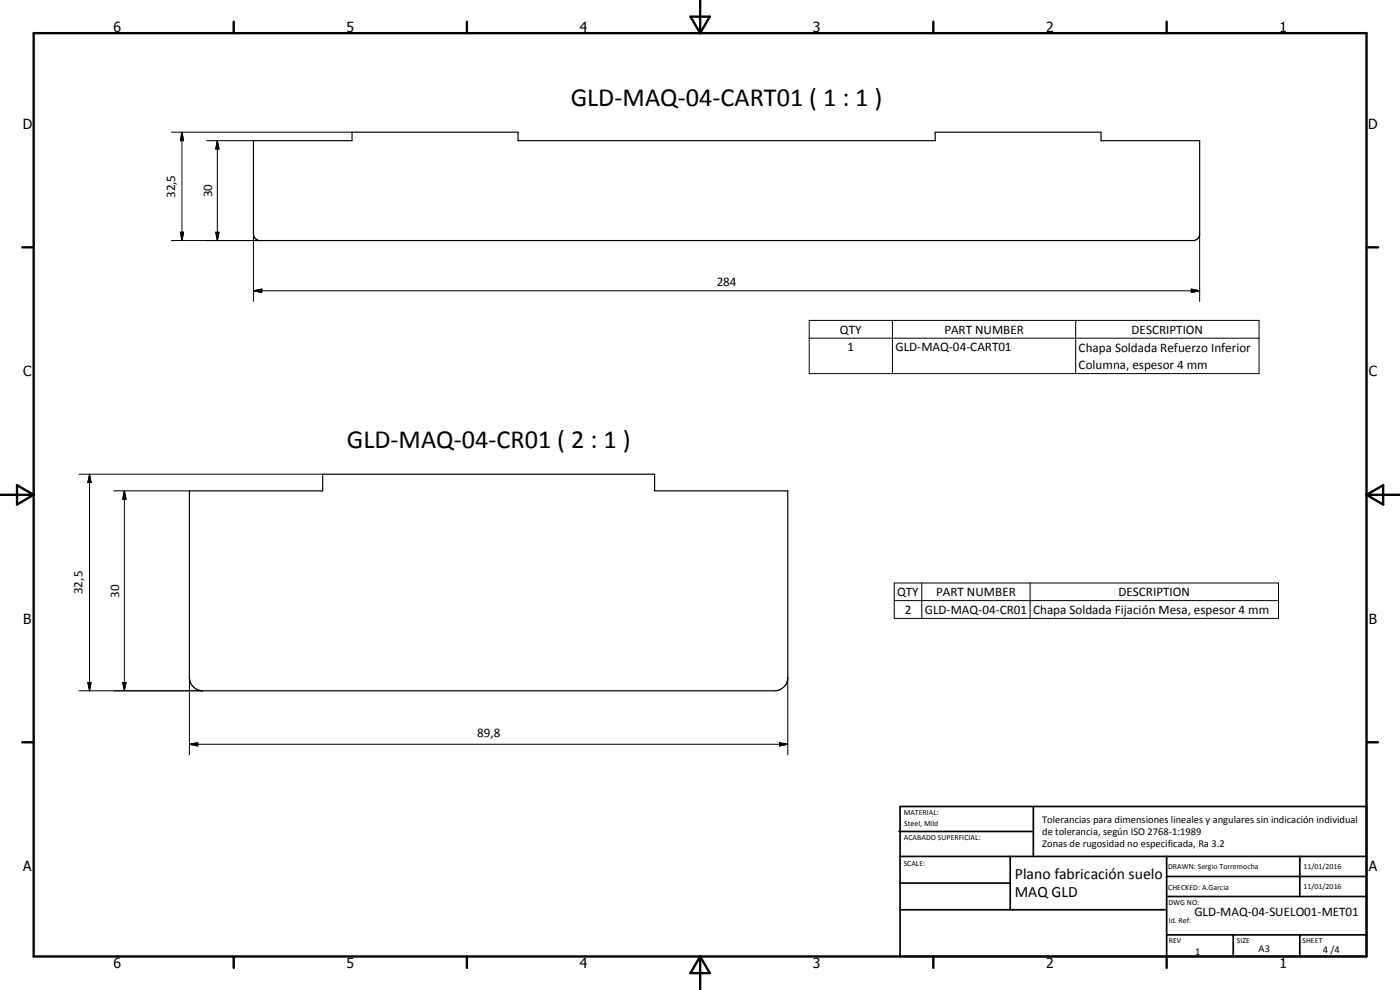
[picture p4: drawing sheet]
<svg xmlns="http://www.w3.org/2000/svg" width="420mm" height="297mm" viewBox="0 0 420 297" stroke-linecap="round" stroke-linejoin="round" font-family="sans-serif">
<defs><g id="words">
<g font-size="7.9">
<text x="171.3" y="31.9">GLD-MAQ-04-CART01 ( 1 : 1 )</text>
<text x="104.1" y="134.5">GLD-MAQ-04-CR01 ( 2 : 1 )</text>
</g>
<g font-size="4.7">
<text x="304.6" y="263.7">Plano fabricación suelo</text>
<text x="304.6" y="269.1">MAQ GLD</text>
</g>
<g font-size="4.2">
<text x="34" y="9.6">6</text>
<text x="104" y="9.6">5</text>
<text x="174" y="9.6">4</text>
<text x="244" y="9.6">3</text>
<text x="314" y="9.6">2</text>
<text x="384" y="9.6">1</text>
<text x="6.8" y="38.7">D</text>
<text x="410.6" y="38.7">D</text>
<text x="7" y="112.9">C</text>
<text x="410.8" y="112.9">C</text>
<text x="7" y="187.1">B</text>
<text x="410.8" y="187.1">B</text>
<text x="7" y="261.4">A</text>
<text x="410.8" y="261.4">A</text>
<text x="34" y="290.4">6</text>
<text x="104" y="290.4">5</text>
<text x="174" y="290.4">4</text>
<text x="244" y="290.4">3</text>
<text x="314" y="290.4">2</text>
<text x="384" y="290.4">1</text>
</g>
<g font-size="3.9">
<text x="52.6" y="59.5" transform="rotate(-90 52.6 59.5)">32,5</text>
<text x="63.7" y="59.2" transform="rotate(-90 63.7 59.2)">30</text>
<text x="215.1" y="85.7">284</text>
<text x="252.1" y="100.1">QTY</text>
<text x="283.4" y="100.1">PART NUMBER</text>
<text x="339.6" y="100.1">DESCRIPTION</text>
<text x="254.3" y="105.4">1</text>
<text x="268.7" y="105.4">GLD-MAQ-04-CART01</text>
<text x="323.7" y="105.5">Chapa Soldada Refuerzo Inferior</text>
<text x="323.7" y="110.8">Columna, espesor 4 mm</text>
<text x="24.8" y="178.3" transform="rotate(-90 24.8 178.3)">32,5</text>
<text x="35.8" y="179.3" transform="rotate(-90 35.8 179.3)">30</text>
<text x="269.3" y="178.9">QTY</text>
<text x="281" y="178.8">PART NUMBER</text>
<text x="335.6" y="178.9">DESCRIPTION</text>
<text x="271.5" y="184.1">2</text>
<text x="277.6" y="184.1">GLD-MAQ-04-CR01</text>
<text x="310.1" y="184.2">Chapa Soldada Fijación Mesa, espesor 4 mm</text>
<text x="143.2" y="221.3">89,8</text>
<text x="358.5" y="275">GLD-MAQ-04-SUELO01-MET01</text>
</g>
<g font-size="3.1">
<text x="312.7" y="246.8">Tolerancias para dimensiones lineales y angulares sin indicación individual</text>
<text x="312.7" y="250.4">de tolerancia, según ISO 2768-1:1989</text>
<text x="312.7" y="254">Zonas de rugosidad no especificada, Ra 3.2</text>
<text x="358.7" y="286.5">1</text>
<text x="377.7" y="285.6">A3</text>
<text x="397" y="285.9">4 /4</text>
</g>
<g font-size="2.4">
<text x="271.2" y="244.4">MATERIAL:</text>
<text x="271.3" y="252">ACABADO SUPERFICIAL:</text>
<text x="271.4" y="247.9">Steel, Mild</text>
<text x="271.2" y="259.7">SCALE:</text>
<text x="350.6" y="260.8">DRAWN: Sergio Torremocha</text>
<text x="391.2" y="260.6">11/01/2016</text>
<text x="350.6" y="267">CHECKED: A.Garcia</text>
<text x="391.2" y="266.7">11/01/2016</text>
<text x="350.6" y="271.4">DWG NO:</text>
<text x="350.8" y="276.9">Id. Ref:</text>
<text x="350.8" y="282.8">REV</text>
<text x="371.2" y="282.9">SIZE</text>
<text x="390.9" y="282.9">SHEET</text>
</g>
</g></defs>
<path d="M76.1 42.2h29.6v-2.5h49.8v2.5h125.2v-2.5h49.7v2.5h29.6v28a2.04 2.04 0 0 1-1.6 2h-280.7a1.98 1.98 0 0 1-1.6-2zM56.8 147.3h40v-5h99.7v5h39.9v56.5a4.1 4.1 0 0 1-3.5 3.5h-172.5a4.1 4.1 0 0 1-3.6-4z" fill="none" stroke="#000" stroke-width=".35"/>
<g fill="none" stroke="#000" stroke-width=".71">
<path d="M10.1 9.9h400v277.1h-400zM70.1 6.5v3.4M140.1 6.5v3.4M207.2 5h5.8l-2.9 4.9zM210.1 0v9.9M280.1 6.5v3.4M350.1 6.5v3.4M6.7 74.2h3.4M410.1 74.2h3.5M.1 148.5h10M5.1 145.6l5 2.9-5 2.9zM410.1 148.5h10"/>
<path d="M410.1 148.5l5-2.9v5.8zM6.7 222.7h3.4M410.1 222.7h3.5M70.1 287v3.4M140.1 287v3.4M210.1 287v10M210.1 287l2.9 5h-5.8zM280.1 287v3.4M350.1 287v3.4"/>
</g>
<g fill="none" stroke="#000" stroke-width=".51">
<path d="M269.8 249.5h40.3M270.1 242h140v45h-140zM270.1 257h140M303.2 257v16M310.1 242v15M350.1 257v30M390.1 257v12M270.1 265h33.1M270.1 273h80M350.1 269h60M350.1 263h60M350.1 280.5h60"/>
<path d="M370.1 280.5v6.5M390.1 280.5v6.5"/>
</g>
<g fill="none" stroke="#000" stroke-width=".3">
<path d="M51.4 39.7h54.3M54.6 39.7l.5 2.5h-1zM54.6 39.7v32.5M62 42.2h14.1M65.2 42.2l.5 2.5h-.9zM65.2 42.2v30M51.4 72.2h26.7M54.1 69.7h1l-.5 2.5zM64.8 69.7h.9l-.5 2.5zM76.1 70.2v20.2M360 70.2v20.2M76.1 87.2l2.5-.5v1.1z"/>
<path d="M76.1 87.2h283.9M242.9 96.1h135v16h-135zM267.8 96.1v16M322.8 96.1v16M357.5 86.7l2.5 .5-2.5 .6zM242.9 101.5h135M23.7 142.3h73.1M26.9 142.3l.4 2.5h-.9zM26.9 142.3v65M34.2 147.3h22.6M37.3 147.3l.5 2.5h-1zM37.3 147.3v60"/>
<path d="M268.4 174.9h115.3v10.6h-115.3zM276.6 174.9v10.6M309.1 174.9v10.6M268.4 180.2h115.3M23.7 207.3h37.2M26.4 204.8h.9l-.4 2.5zM36.8 204.8h1l-.5 2.5zM56.8 203.3v23.2M236.4 203.3v23.2M56.8 223.3l2.5-.5v1zM56.8 223.3h179.6M234 222.8l2.4 .5-2.4 .5z"/>
</g>
<path d="M54.6 39.7l.5 2.5h-1zM65.2 42.2l.5 2.5h-.9zM54.1 69.7h1l-.5 2.5zM64.8 69.7h.9l-.5 2.5zM76.1 87.2l2.5-.5v1.1zM357.5 86.7l2.5 .5-2.5 .6zM26.9 142.3l.4 2.5h-.9zM37.3 147.3l.5 2.5h-1zM26.4 204.8h.9l-.4 2.5zM36.8 204.8h1l-.5 2.5zM56.8 223.3l2.5-.5v1zM234 222.8l2.4 .5-2.4 .5z" fill="#000"/>
<use href="#words"/>
</svg>
